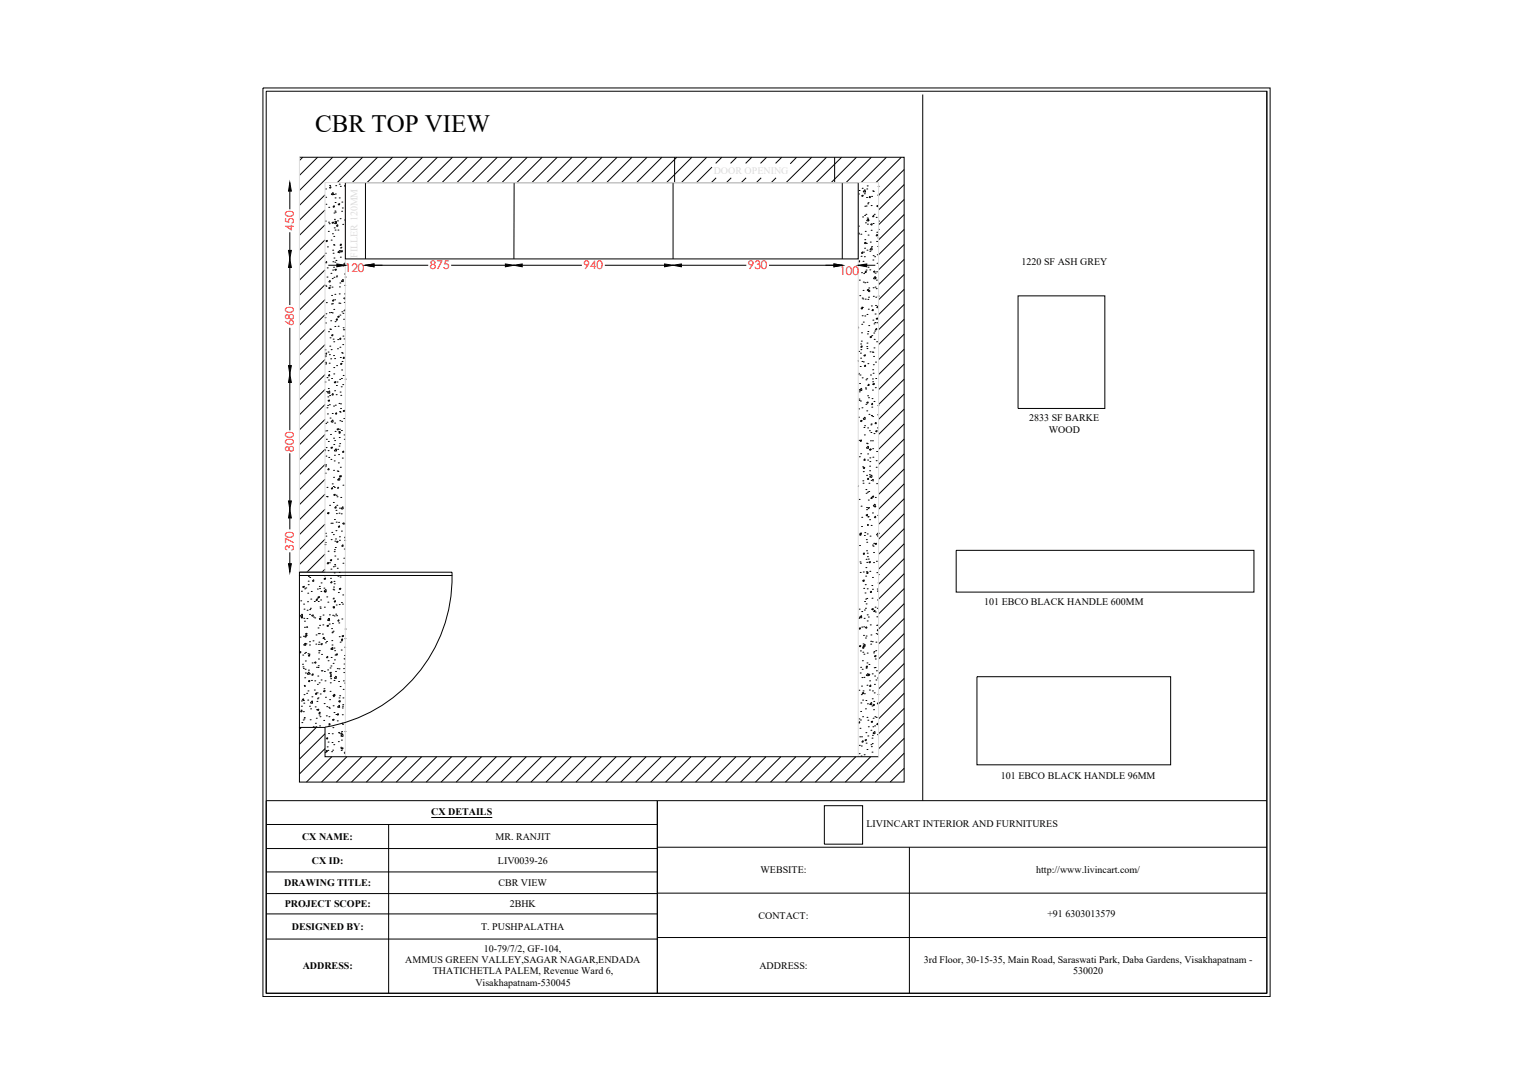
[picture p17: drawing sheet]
<svg xmlns="http://www.w3.org/2000/svg" width="297mm" height="210mm" viewBox="0 0 297 210" stroke-linecap="round" stroke-linejoin="round" font-family="sans-serif">
<defs><g id="words">
<text font-size="4.8" x="61" y="25.6">CBR TOP VIEW</text>
<g font-size="2.3" fill="#f00">
<text x="56.9" y="44.6" transform="rotate(-90 56.9 44.6)">450</text>
<text x="66.8" y="52.6">120</text>
<text x="83.3" y="52.2">875</text>
<text x="113" y="52.2">940</text>
<text x="144.8" y="52.2">930</text>
<text x="162.5" y="53.2">100</text>
<text x="56.9" y="63.2" transform="rotate(-90 56.9 63.2)">680</text>
<text x="56.9" y="87.4" transform="rotate(-90 56.9 87.4)">800</text>
<text x="56.9" y="106.6" transform="rotate(-90 56.9 106.6)">370</text>
</g>
<text font-size="1.9" fill="#dcdcdc" x="69.2" y="49.9" transform="rotate(-90 69.2 49.9)">FILLER 120MM</text>
<g font-size="1.9">
<text x="197.8" y="51.2">1220 SF ASH GREY</text>
<text x="199.3" y="81.6">2833 SF BARKE</text>
<text x="203.1" y="83.8">WOOD</text>
<text x="190.6" y="117.1">101 EBCO BLACK HANDLE 600MM</text>
<text x="193.8" y="150.9">101 EBCO BLACK HANDLE 96MM</text>
<text x="83.5" y="157.9">CX DETAILS</text>
<text x="167.8" y="160.2">LIVINCART INTERIOR AND FURNITURES</text>
<text x="58.5" y="162.6">CX NAME:</text>
<text x="60.4" y="167.2">CX ID:</text>
<text x="96" y="162.6">MR. RANJIT</text>
<text x="96.4" y="167.2">LIV0039-26</text>
<text x="55" y="171.6">DRAWING TITLE:</text>
<text x="96.5" y="171.6">CBR VIEW</text>
<text x="147.3" y="169.1">WEBSITE:</text>
<text x="200.6" y="169">http://www.livincart.com/</text>
<text x="55.1" y="175.7">PROJECT SCOPE:</text>
<text x="98.7" y="175.7">2BHK</text>
<text x="146.9" y="177.9">CONTACT:</text>
<text x="202.8" y="177.5">+91 6303013579</text>
<text x="56.5" y="180.1">DESIGNED BY:</text>
<text x="93.2" y="180.1">T. PUSHPALATHA</text>
<text x="93.7" y="184.2">10-79/7/2, GF-104,</text>
<text x="58.6" y="187.7">ADDRESS:</text>
<text x="78.5" y="186.5">AMMUS GREEN VALLEY,SAGAR NAGAR,ENDADA</text>
<text x="83.8" y="188.7">THATICHETLA PALEM, Revenue Ward 6,</text>
<text x="92.1" y="190.9">Visakhapatnam-530045</text>
<text x="147.1" y="187.6">ADDRESS:</text>
<text x="178.9" y="186.5">3rd Floor, 30-15-35, Main Road, Saraswati Park, Daba Gardens, Visakhapatnam -</text>
<text x="207.8" y="188.7">530020</text>
</g>
</g></defs>
<!-- layer: 30-600 - 200-Struc_Gen -->
<g fill="none" stroke="#000" stroke-width=".19">
<path d="M99.6 35.4l-.1 14.7M130.3 35.4v14.7M197.1 57.3h16.8v21.8h-16.8zM51.5 155h193.8v37.3h-193.8zM51.5 159.7h75.8M75.3 159.7v32.6M83.5 158.3h11.8M127.3 155v37.3M159.6 156h7.4v7.5h-7.4zM51.5 164.3h75.8M51.5 168.8h75.8M51.5 173h75.8"/>
<path d="M51.5 177h75.8M127.3 164.1h118M127.3 172.9h118M176.1 164.1v28.2M51.5 181.8h75.8M127.3 181.5h118"/>
</g>
<!-- layer: A-WALL -->
<g fill="none" stroke="#000" stroke-width=".19">
<path d="M50.9 17h195v176h-195zM51.5 17.7h193.8v174.6h-193.8zM178.7 18.3v136.7M245.3 17.7v137.3M56.1 37v3.5M58 30.5h117.1v120.9h-117.1v-10.5h4.9v5.6h107.2M58.6 30.5l-.6 .6M61.5 30.5l-3.5 3.5M62.9 37.7l-4.9 4.9M63 36.6h.1M63.1 38.2h.1M63.1 39.6h.1"/>
<path d="M63.8 36.4l.2-.3 .1 .3zM63.8 35.9h.1M64.4 37.6h.1M64.4 30.5l-6.4 6.4M64.5 37.3v.4l-.4-.1zM64.6 37.6h.1M64.7 39.8l.1 .3h-.3zM64.9 39.2h.1M64.9 38.3h.1M64.9 37.6h.1M65 36h.1M65.4 39.6l.4-.2-.1 .3z"/>
<path d="M65.7 35.7h.1M65.7 38.3h.1M65.9 36.1h.1M66.2 39.1h.1M66.9 35.4h99.3v14.7h-99.3zM66.9 35.9l-.2 .1 .2 .1M67.3 30.5l-9.3 9.3M70.2 30.5l-4.9 4.9M70.8 35.4v14.7M73.1 30.5l-4.9 4.9M76 30.5l-4.9 4.9M78.9 30.5l-4.9 4.9"/>
<path d="M81.8 30.5l-4.9 4.9M84.7 30.5l-4.9 4.9M87.6 30.5l-4.9 4.9M90.5 30.5l-4.9 4.9M93.4 30.5l-4.9 4.9M96.3 30.5l-4.9 4.9M99.2 30.5l-4.9 4.9M102.1 30.5l-4.9 4.9M105 30.5l-4.9 4.9M107.9 30.5l-4.9 4.9M110.8 30.5l-4.9 4.9M113.7 30.5l-5 4.9"/>
<path d="M116.6 30.5l-4.9 4.9M119.5 30.5l-5 4.9M122.4 30.5l-4.9 4.9M125.3 30.5l-5 4.9M128.2 30.5l-4.9 4.9M130.6 30.5v4.9M131 30.5l-4.9 4.9M134 30.5l-4.9 4.9M136.8 30.5l-4.9 4.9M137.9 32.4l-3 3M138.7 34.4l-1 1M139.8 30.5l-1.2 1.1"/>
<path d="M141.6 34.4l-.9 1M142.6 30.5l-1.1 1.1M144.5 34.4l-1 1M145.6 30.5l-1.2 1.1M147.4 34.4l-.9 1M148.4 30.5l-1.1 1.1M150.3 34.4l-1 1M151.4 30.5l-1.2 1.1M154.2 30.5l-1.2 1.2M157.2 30.5l-5 4.9M160 30.5l-4.9 4.9M161.6 30.5v4.9"/>
<path d="M163 30.5l-5 4.9M163.1 35.4v14.7M165.8 30.5l-4.9 4.9M166.2 37.6h.1M166.4 36.9h.1M166.8 37.9l.4-.1-.2 .3zM166.9 36.5h.1M167.4 37.5h.1M167.5 39.9h.1M167.5 36.7l.1 .5-.5-.1zM167.7 39.9h.1M167.8 38.2h.1"/>
<path d="M167.8 36.6h.1M167.9 36h.1M168 39.5h.1M168.1 39.3h.1M168.5 38l.1 .3-.3-.1zM168.7 39.8h.1M168.7 30.5l-4.9 4.9M168.8 38h.1M169 37h.1M169.1 37.1h.1M169.7 39.9l.4-.1-.1 .3zM170 37.9h.1"/>
<path d="M170 36.1h.1M170 37.6h.1M171.6 30.5l-4.9 4.9M174.5 30.5l-4.9 4.9M175.1 32.8l-5 5M175.1 35.7l-5 5M175.1 38.6l-5 4.9M56.1 45v3.5M56.1 51.8v7.3M62.9 40.7l-4.9 4.9M62.9 43.5l-4.9 4.9M62.9 46.5l-4.9 4.9"/>
<path d="M62.9 49.3l-4.9 4.9M62.9 52.3l-4.9 4.9M62.9 55.1l-4.9 4.9M62.9 58l-4.9 5M63 42.8h.1M63 49h.1M63 55.3h.1M63.1 46.7l.3-.2-.1 .3zM63.1 55.4h.1M63.2 58.6h.1M63.2 50.6l.1 .3h-.3zM63.3 53.7h.1"/>
<path d="M63.4 51.9h.1M63.4 47.8h.1M63.6 44.8h.1M63.6 51.4h1.6M63.6 43h.1M63.6 55.8l.4-.2-.1 .3zM63.7 40.1h.1M63.7 43.3h.1M63.9 55.3h.1M63.9 54.3l.1 .3h-.3zM64.1 52.9h.1M64.1 46.5h.1"/>
<path d="M64.2 58.9h.1M64.2 57.2h.1M64.2 43.1l.4-.1-.1 .3zM64.3 55.6h.1M64.3 53.9h.1M64.3 58.3l.3-.3v.3zM64.4 58.8h.1M64.4 45.3h.1M64.4 52.3h.1M64.4 48.4h.1M64.5 50.7h.1M64.5 49h.1"/>
<path d="M64.6 47.4h.1M64.6 51.7h.1M64.6 45.8h.1M64.6 59.9h.1M64.7 50h.1M64.7 41.2h.1M64.7 47.5h.1M64.7 53.7h.1M64.7 44.1h.1M64.8 42.5h.1M64.8 58.1h.1M64.8 52.2l.3-.1v.3z"/>
<path d="M64.8 40.9h.1M64.8 42.9h.1M64.8 50.8h.1M64.8 57h.1M64.9 44.5h.1M64.9 41.1h.1M65.1 50.4h.1M65.1 53.6h.1M65.1 42.9l.1 .4h-.4zM65.2 53.4h.1M65.3 42.8h.1M65.4 43.5v.3h-.3z"/>
<path d="M65.4 48.9l.4-.4 .1 .5zM65.4 44.5h.1M65.6 58.7h.1M65.7 56.9h.1M65.7 55.6h.1M65.8 58.7h.1M65.8 54.8h.1M65.9 42.3h.1M65.9 48.6h.1M65.9 49.8h.1M65.9 48h.1M66 48.7l.3-.2-.1 .3z"/>
<path d="M66 47.9h.1M66.1 47.2v.3h-.3zM66.2 40.9h.1M66.3 40.3h.1M66.4 43.4h.1M66.4 51.5h.1M66.4 54.1l.1 .4h-.4zM66.7 58.6h.1M66.7 56.9h.1M66.7 42.6h.1M66.7 53.1h.1M66.7 55.3h.1"/>
<path d="M66.7 50.9l.1 .3h-.3zM66.8 53.7h.1M66.9 60l-.2 .1h.2M66.9 57.6l-.4 .2 .3 .1 .1-.2M72.4 51.4h10.5M87.4 51.4h10.5M101.1 51.4h11.6M117.1 51.4h11.6M131.9 51.4h12.6M148.9 51.4h12.6M166.2 45.2l.1-.1 .1 .3h-.2M166.2 50.6l.3-.1-.1 .3-.2-.2"/>
<path d="M166.2 43.8h.1M166.4 54.2h.1M166.5 57.2h.1M166.7 45.4h.1M166.7 59.7l.3-.1-.1 .3zM166.7 49.6h.1M166.8 52.8h.1M166.9 59.5h.1M166.9 57.7h.1M167 59.5h.1M167 42h.1M167 48.7l.1 .4-.3-.1z"/>
<path d="M167.1 57.9h.1M167.1 56.2h.1M167.1 50.6h.1M167.2 54.6h.1M167.2 48.8h.1M167.2 53h.1M167.3 51.3h.1M167.3 47l.4-.1-.1 .3zM167.4 49.7h.1M167.4 48.1h.1M167.4 41.7h.1M167.5 46.4h.1"/>
<path d="M167.5 54.8h.1M167.5 44.8h.1M167.5 57.9h.1M167.6 43.2h.1M167.7 41.5h.1M167.7 52.3h.1M167.7 52.5l.1 .3h-.3zM167.8 47.1h.1M167.8 51.4h1.7M167.9 48.4h.1M167.9 54.7h.1M167.9 56.1l.3-.1-.1 .3z"/>
<path d="M167.9 42.2h.1M168 43.4h.1M168 58h.1M168.1 42.6h.1M168.1 45.5h.1M168.1 51.7h.1M168.1 59.9h.1M168.2 57.5h.1M168.2 42.3v.5l-.4-.1zM168.2 55.8h.1M168.4 56.1v.4l-.3-.1zM168.4 48.7h.1"/>
<path d="M168.4 52.3h.1M168.5 46.9h.1M168.6 43.4l.3-.1-.1 .3zM168.7 44.6h.1M168.7 59.2h.1M168.8 47.8h.1M168.8 47.9l.1 .5h-.5zM169 50.3h.1M169.1 43.3h.1M169.1 49.5h.1M169.1 55.7h.1M169.1 57.4h.1"/>
<path d="M169.1 52.6l.3-.1-.1 .3zM169.2 41.7v.3h-.3zM169.3 41.5h.1M169.4 49.7h.1M169.4 55.6h.1M169.4 52.9h.1M169.5 53.5v.5l-.4-.1zM169.5 59.2h.1M169.5 53.8h.1M169.6 57.5h.1M169.7 55.9h.1M169.7 42.1h.1"/>
<path d="M169.7 54.2h.1M169.7 52.6h.1M169.7 46.8h.1M169.8 45h.1M169.8 51h.1M169.9 49.3h.1M169.9 45.4v.3l-.3-.1zM170 47.7h.1M170 46.1h.1M170 57.3h.1M170.1 44.4h.1M170.1 54.8h.1"/>
<path d="M170.1 42.8h.1M170.1 59.3v-.1l-.4 .3 .4 .1M175.1 41.5l-5 5M175.1 44.4l-5 4.9M175.1 47.3l-5 5M175.1 50.2l-5 4.9M175.1 53.1l-5 5M175.1 56l-5 4.9M175.1 58.9l-5 5M56.1 63.5v7.3M56.1 74.1v9.2M62.9 61.5h.1"/>
<path d="M62.9 67.7h.1M62.9 74h.1M62.9 69l.2-.2v.3h-.2M62.9 70.3l.2-.2 .1 .4h-.3M62.9 68.5l.4-.2-.1 .3zM62.9 60.9l-4.9 4.9M62.9 63.8l-4.9 5M62.9 66.7l-4.9 4.9M62.9 69.6l-4.9 5M62.9 72.5l-4.9 4.9M62.9 75.4l-4.9 4.9M62.9 78.3l-4.9 4.9"/>
<path d="M63 62.5h.1M63.1 60.8h.1M63.2 75.8h.1M63.3 73.1h.1M63.3 79h.1M63.4 76.1l.4-.4 .1 .5-.5-.1M63.4 78.5h.1M63.5 76.8h.1M63.5 77.6l.3-.2-.1 .3zM63.5 68.2h.1M63.6 75.2h.1M63.6 73.6h.1"/>
<path d="M63.6 64.2h.1M63.7 71.9h.1M63.7 70.3h.1M63.8 68.7h.1M63.8 78.4h.1M63.8 60.6h.1M63.8 72.5l.1 .3h-.3zM63.8 76.6h.1M63.9 67h.1M63.9 63.7h.1M63.9 65.4h.1M64 63.8h.1"/>
<path d="M64 62.1h.1M64 69.5h.1M64.1 60.5h.1M64.1 67.7h.1M64.2 64.9l.3-.1-.1 .3zM64.2 73.3h.1M64.3 60.6h.1M64.5 76.2v.3h-.3zM64.5 65.7h.1M64.6 68.8h.1M64.6 78.6h.1M64.6 71.2h.1"/>
<path d="M64.6 66.2h.1M64.6 72.4h.1M64.7 74l.4-.1-.2 .3zM64.8 69.4h.1M64.8 75.7h.1M64.8 63.2h.1M64.9 62.3h.1M64.9 78.5h.1M65.1 76.4h.1M65.1 74.6h.1M65.1 79.9l.1 .3h-.3zM65.2 70.8h.1"/>
<path d="M65.3 74h.1M65.3 61.7v.3h-.2zM65.3 67.5h.1M65.3 61.4l.4-.2-.1 .3zM65.4 65.8h.1M65.5 63.2h.1M65.6 78.1h.1M65.8 73.5h.1M65.8 79.7h.1M65.8 61h.1M65.8 67.2h.1M65.9 79.8h.1"/>
<path d="M65.9 75.9h.1M65.9 69.2h.1M65.9 70.5l.3-.2-.1 .3zM65.9 78.2h.1M65.9 79.1h.1M65.9 65.4l.1 .3h-.3zM66 76.6h.1M66.1 74.9h.1M66.1 73.3h.1M66.2 71.6h.1M66.2 68.3h.1M66.2 60.4h.1"/>
<path d="M66.2 70h.1M66.3 68.4h.1M66.4 66.7h.1M66.4 74.5h.1M66.4 65.1h.1M66.4 60.7h.1M66.4 79.6l.4-.2-.1 .3zM66.4 63.5h.1M66.4 72.7h.1M66.5 63.9h.1M66.5 61.8h.1M66.6 60.2h.1"/>
<path d="M66.6 65.6h.1M66.6 69.1l.1 .3h-.3zM66.7 63.9h.1M66.8 73.4h.1M166.2 63.3v.3M166.2 69.7v.3M166.2 72.3h.2l-.1 .3-.1-.1M166.3 79.2h.1M166.3 68h.1M166.3 77.3h.1M166.4 77.5h.1M166.4 75.9h.1"/>
<path d="M166.4 75.5h.1M166.4 74.3h.1M166.4 75.5l.4-.3 .1 .4zM166.5 72.6h.1M166.6 71h.1M166.6 68.4h.1M166.6 77.7h.1M166.7 69.4h.1M166.7 66.6h.1M166.7 67.7h.1M166.8 66.1h.1M166.8 64.4h.1"/>
<path d="M166.9 62.8h.1M166.9 79h.1M166.9 70h.1M166.9 66.9v.3h-.2zM166.9 61.1h.1M166.9 73.2h.1M167.2 70.1h.1M167.2 62.4h.1M167.2 68.8l.4-.1-.1 .3zM167.5 61.2h.1M167.6 75.1h.1M167.6 70.7v.3l-.3-.1z"/>
<path d="M167.6 75.3h.1M167.7 73.5h.1M167.7 78.3h.1M167.8 77.9l.3-.1-.1 .3zM167.8 67.1h.1M167.8 73.3h.1M167.8 79.6h.1M167.9 66.4h.1M167.9 67.5h.1M167.9 60.9h.1M168 64.7h.1M168 76.6h.1"/>
<path d="M168 64.2h.1M168 70.4h.1M168.2 77h.1M168.2 63h.1M168.3 74.4v.2h-.3zM168.4 65.2l.4-.1-.1 .3zM168.5 68.1h.1M168.6 72.6h.1M168.8 78.8h.1M168.8 65h.1M168.8 60.1l.3-.2v.3zM168.9 77.2h.1"/>
<path d="M168.9 68.2h.1M168.9 75.5h.1M168.9 73.4h.1M168.9 78l.1 .4-.3-.1zM169 73.9h.1M169 71.6h.1M169 74.4l.3-.2-.1 .3zM169 62h.1M169 68.2h.1M169 74.4h.1M169.1 72.3h.1M169.1 70.6h.1"/>
<path d="M169.1 69h.1M169.2 64.5h.1M169.2 67.4h.1M169.2 62.7h.1M169.2 77.7h.1M169.3 65.7h.1M169.4 64.1h.1M169.4 62.5h.1M169.4 60.8h.1M169.5 75.1h.1M169.5 70.1h.1M169.6 73.3h.1"/>
<path d="M169.6 61.7l.4-.1-.1 .3zM169.7 66.2h.1M169.7 63.6l.1 .3h-.3zM169.8 62.5h.1M170 78.5h.1M175.1 61.8l-5 4.9M175.1 64.7l-5 5M175.1 67.6l-5 4.9M175.1 70.5l-5 5M175.1 73.4l-5 4.9M175.1 76.3l-5 4.9M175.1 79.2l-5 4.9"/>
<path d="M56.1 87.8v9.2M62.9 87.1l.2 .2h-.2M62.9 90.2l.3-.1-.1 .3-.2-.1M62.9 81.2l-4.9 4.9M62.9 84.1l-4.9 4.9M62.9 87l-4.9 4.9M62.9 89.9l-4.9 4.9M62.9 92.8l-4.9 4.9M62.9 95.7l-4.9 4.9M62.9 98.6l-4.9 4.9M63 91.6h.1M63 83.5h.1"/>
<path d="M63 90h.1M63.1 82h.1M63.1 88.3h.1M63.1 86.7h.1M63.2 85.1h.1M63.2 96.2h.1M63.3 83.4h.1M63.3 81.8h.1M63.3 94.4h.1M63.4 96.2h.1M63.4 99.4l.3-.2-.1 .3zM63.4 80.2h.1"/>
<path d="M63.4 99.4h.1M63.5 87.3h.1M63.6 85.5h.1M63.7 88.6h.1M63.7 90.7v.3l-.3-.1zM63.8 97.8h.1M63.9 81h.1M64 84.1h.1M64 86.7l.4-.2-.1 .3zM64.1 89h.1M64.1 81.7l.4-.4v.5zM64.3 80.1h.1"/>
<path d="M64.3 93.7h.1M64.4 94.4v.3h-.3zM64.5 94.2h.1M64.5 97.3h.1M64.6 92.4h.1M64.6 84.9h.1M64.6 91.1h.1M64.6 95.8l.3-.1-.1 .3zM64.6 86.1h.1M64.7 89.3h.1M64.8 88.2h.1M64.8 94.4h.1"/>
<path d="M64.8 85.3h.1M64.8 81.9h.1M64.9 83.5h.1M65.1 98.8h.1M65.1 98.1v.3h-.3zM65.1 95.9h.1M65.1 86.9l.1 .4h-.5zM65.1 99.5h.1M65.2 97.8h.1M65.2 83.1l.4-.1-.1 .3zM65.3 96.2h.1M65.3 91.2h.1"/>
<path d="M65.3 94.5h.1M65.4 92.9h.1M65.4 87h.1M65.4 94.4h.1M65.4 91.3h.1M65.5 89.6h.1M65.6 88h.1M65.6 83.6h.1M65.6 86.4h.1M65.6 99.4h.1M65.7 84.7h.1M65.7 83.1h.1"/>
<path d="M65.7 92.2h.1M65.7 98.4h.1M65.8 85.9h.1M65.8 92.5v.5l-.4-.1zM65.8 92.3l.3-.2-.1 .3zM65.8 81.5h.1M65.8 92.3h.1M65.9 83.6v.3h-.3zM65.9 90.5h.1M66 96.3h.1M66.1 99.5h.1M66.1 83.4h.1"/>
<path d="M66.2 81.6h.1M66.3 88.7h.1M66.3 87.6l.2-.3 .1 .3zM66.4 94h.1M66.4 98.1v.5l-.4-.1zM66.6 81h.1M66.6 84.2h.1M66.7 85.1h.1M166.2 94.1v.1M166.2 80.8h.1M166.3 85.3h.1M166.4 96.7h.1"/>
<path d="M166.4 88.4h.1M166.6 81.5l.3-.1-.1 .3zM166.7 87.9h.1M166.7 98h.1M166.8 85.1v.3h-.3zM167 90.4h.1M167.1 93.1h.1M167.1 93.6h.1M167.1 90.6l.4-.1-.1 .3zM167.2 91.3h.1M167.3 82.8h.1M167.4 84.2h.1"/>
<path d="M167.4 82.4h.1M167.5 80.7v.5h-.4zM167.5 89.1h-.3l.3-.3v.4M167.7 94.8h.1M167.7 99.8l.3-.2-.1 .3zM167.7 95.5h.1M167.8 86.8l.3-.4 .1 .4zM167.8 98.7h.1M167.8 85.8h.1M167.8 92h.1M167.8 98.3h.1M167.9 85.9h.1"/>
<path d="M168 95.3h.1M168 87.9h.1M168 82.9h.1M168 89.1h.1M168.1 98.5h.1M168.1 96.8h.1M168.1 92.6l.1 .3-.3-.1zM168.2 98.3h.1M168.2 95.2h.1M168.3 93.6h.1M168.3 80.2h.1M168.3 87.1l.4-.2-.1 .3z"/>
<path d="M168.3 91.9h.1M168.3 83.4h.1M168.4 90.3h.1M168.4 91.2h.1M168.4 92.4l.4-.4 .1 .4zM168.4 88.7h.1M168.4 89.4h.1M168.5 87h.1M168.6 85.4h.1M168.6 83.7h.1M168.6 82.3h.1M168.7 82.1h.1"/>
<path d="M168.7 93h.1M168.7 80.4h.1M168.7 80.5h.1M168.8 96.2l.1 .3h-.3zM168.9 96.2l.3-.2-.1 .3zM168.9 92.9h.1M168.9 85.4h.1M168.9 99.3h.1M169 80.7h.1M169 86.9h.1M169 93.1h.1M169 88.5h.1"/>
<path d="M169.1 98l.3-.4 .1 .5zM169.2 84h.1M169.4 98.1h.1M169.5 96.3h.1M169.5 99.9l.1 .4-.3-.1zM169.5 83.5l.4-.1-.2 .3zM169.6 81.8l.1 .3-.3-.1zM169.7 89.2h.1M169.7 90.5h.1M169.7 87.4h.1M169.7 93.7h.1M169.9 82.9h.1"/>
<path d="M170 80.3h.1M170 99.8h.1M170.1 85.7h.1M170.1 92.6h.1M175.1 82.1l-5 4.9M175.1 85l-5 4.9M175.1 87.9l-5 4.9M175.1 90.8l-5 4.9M175.1 93.7l-5 4.9M175.1 96.6l-5 4.9M175.1 99.5l-5 4.9M56.1 100.3v2.2"/>
<path d="M56.1 106.9v2.2M58 110.8h29.5v.6h-29.5zM58 110.8h4.9M58 111.4v29.5M58.2 116.3h.1M58.3 119.5h.1M58.4 114.5h.1M58.5 119.4l.1 .2h-.3zM58.5 118.9l.1 .5-.4-.1zM58.6 113.6l.4-.1-.2 .3zM58.8 117h.1M58.8 119.7h.1"/>
<path d="M58.9 118h.1M59 114h.1M59.2 113.8h.1M59.4 119.8h.1M59.5 118.2h.1M59.5 116.5h.1M59.6 114.9h.1M59.7 113.2h.1M59.7 112.5h.1M59.7 111.6h.1M59.9 119h.1M60 111.8h.1"/>
<path d="M60 118h.1M60.1 117.8h.1M60.2 116h.1M60.3 114.5h.1M60.3 119.2l.4-.1-.1 .3zM60.7 119.5h.1M60.7 112.2l.1 .4-.3-.1zM60.9 116.5h.1M60.9 119.6h.1M61.4 115.8h.1M61.4 116l.1 .3h-.3zM61.5 114.1h.1"/>
<path d="M61.5 115.6l.4-.1-.1 .3zM61.6 116.5h.1M61.8 113.6h.1M61.8 119.8h.1M61.9 114h.1M62 119.4h.1M62 117.5h.1M62 117.8h.1M62.1 116.2h.1M62.1 119.6v.4l-.3-.1zM62.1 114.5h.1M62.2 112.9h.1"/>
<path d="M62.6 119.1h.1M62.7 113.9h.1M62.7 112.1l.4-.2-.1 .3zM62.8 112.1h.1M62.8 111.5h.1M62.8 117.6h.1M62.9 114.7h.1M62.9 105.5h.1M62.9 105.4v.1M62.9 101.5l-4.9 4.9M62.9 104.4l-4.9 4.9M62.9 107.3l-3.5 3.5"/>
<path d="M62.9 110.2l-.6 .6M63 105h.1M63 103.3h.1M63.1 103.8h.1M63.1 114.1l.1 .5-.5-.1zM63.3 115.6h.1M63.5 116.6h.1M63.5 106.7h.1M63.6 119.8h.1M63.6 108.9v.3l-.3-.1zM63.8 119.1h.1M63.8 109h.1"/>
<path d="M63.9 108.5l.3-.2v.3zM64 112h.1M64 112.8l.2-.2 .1 .3zM64.1 110.2h.1M64.1 101.3h.1M64.1 104.5h.1M64.2 103.1h.1M64.3 101.3h.1M64.4 119.1h.1M64.5 117.6l.3-.1-.1 .3zM64.5 117.5h.1M64.5 114.1h.1"/>
<path d="M64.5 116h.1M64.5 115.8h.1M64.5 103.5h.1M64.5 109.7h.1M64.6 113.7h.1M64.6 114.2h.1M64.7 112.6h.1M64.7 110.9h.1M64.7 106.8h.1M64.7 113h.1M64.7 119.3h.1M64.8 106.4h.1"/>
<path d="M64.8 100.6h.1M64.8 109.3h.1M64.8 107.7h.1M64.8 104.8h.1M64.8 109.6h.1M64.9 106h.1M64.9 116.3l.1 .3h-.3zM65 104.4h.1M65 118.9h.1M65.1 102.8h.1M65.1 101.1h.1M65.1 117.2h.1"/>
<path d="M65.1 104.9l.4-.1-.2 .3zM65.2 119.2h.1M65.3 110h.1M65.3 108.3h.1M65.4 111.6h.1M65.5 114.7h.1M65.6 101.1h.1M65.6 120v.3l-.2-.1zM65.6 114l.4-.1-.1 .3zM65.7 110.8h.1M65.7 117.1h.1M65.7 103.9h.1"/>
<path d="M65.7 104.6h.1M65.7 101.8l.1 .3h-.3zM65.9 111.7h.1M66.1 102.8h.1M66.1 116.7h.1M66.2 119.9h.1M66.3 117h.1M66.3 101.4l.4-.2-.1 .3zM66.4 115.2h.1M66.4 109.1h.1M66.4 105.5v.3h-.2zM66.6 108.1h.1"/>
<path d="M66.7 106.3h.1M66.7 101.4h.1M66.7 104.6h.1M66.8 109.4h.1M66.9 103.9l-.2 .2 .2 .1M87.5 111.4a29.4 29.4 0 0 1-24.6 29.4M166.3 119.7h.1M166.4 118h.1M166.4 119.6l.4-.4 .1 .4zM166.4 105.6h.1M166.5 103.3l.3-.1-.1 .3zM166.5 108.8h.1"/>
<path d="M166.6 110.8h.1M166.6 109.1h.1M166.7 103.3v.3h-.3zM166.8 102h.1M166.9 100.2h.1M166.9 118.4h.1M167 112.4l.4-.1-.2 .3zM167.1 112.5h.1M167.2 110.8h.1M167.2 113.9h.1M167.3 119.7h.1M167.3 107l.1 .3h-.3z"/>
<path d="M167.4 118.1h.1M167.4 103.7h.1M167.4 116.5h.1M167.5 103.1h.1M167.5 114.8h.1M167.5 113.2h.1M167.6 117.8h.1M167.6 111.6h.1M167.6 116h.1M167.7 109.9h.1M167.7 108.3h.1M167.7 116.9h.1"/>
<path d="M167.8 104.5h.1M167.8 110.7h.1M167.8 106.7h.1M167.8 105h.1M167.8 108.9h.1M167.8 115.9h.1M167.9 103.4h.1M167.9 107.1h.1M167.9 119.1h.1M167.9 114h.1M168 101.7h.1M168 101.6h.1"/>
<path d="M168 107.8h.1M168 100.1h.1M168 110.7l.1 .4-.3-.1zM168.1 100h.1M168.1 119.5h.1M168.1 108.3h.1M168.2 108.9l.4-.2-.1 .3zM168.4 100.6h.1M168.4 110.6h.1M168.5 103.8h.1M168.5 114.7l.2-.3 .1 .3zM168.7 101.7h.1"/>
<path d="M168.8 118l.3-.2-.1 .3zM168.8 113.4h.1M168.9 115.8h.1M168.9 118h.1M168.9 114.1h.1M168.9 105.6h.1M168.9 111.8h.1M169.1 105.8h.1M169.1 107h.1M169.1 108.9h.1M169.2 105.2h.1M169.4 118.1v.3h-.3z"/>
<path d="M169.4 105.3l.3-.1v.3zM169.4 117.6h.1M169.5 118.5h.1M169.7 108.7h.1M169.8 119.4h.1M169.8 110.9h.1M169.9 117.8h.1M169.9 114.1h.1M169.9 116.2h.1M170 114.5h.1M170 112.9h.1M170.1 111.3h.1"/>
<path d="M170.1 103.3h.1M170.1 103.7l-.1 .2h.1M170.1 103.6v-.4l-.4 .4h.4M170.1 114.3l-.1 .1 .1 .1M175.1 102.4l-5 4.9M175.1 105.3l-5 4.9M175.1 108.2l-5 4.9M175.1 111.1l-5 4.9M175.1 114l-5 4.9M175.1 116.9l-5 4.9M175.1 119.8l-5 4.9M185.2 106.6h57.6v8.1h-57.6z"/>
<path d="M58 126.3l.3-.1-.1 .3-.2-.1M58.1 123.4h.1M58.2 137.8l.2-.2 .1 .3zM58.3 137.5h.1M58.4 135.7h.1M58.4 136.8h.1M58.4 139.9h.1M58.5 135.4l.3-.1-.1 .3zM58.6 128.6h.1M58.6 126.8h.1M58.7 129.1h.1M58.7 139.4h.1"/>
<path d="M58.7 137.8h.1M58.7 123.2h.1M58.7 129.4h.1M58.7 135.7h.1M58.8 124.9l.4-.4v.5zM58.8 136.2h.1M58.9 134.5h.1M58.9 139.2h.1M58.9 132.7h.1M58.9 139h.1M59 132.9h.1M59 121.5h.1"/>
<path d="M59 120.3h.1M59 126.5h.1M59 131.2h.1M59 124.6h.1M59.1 129.6h.1M59.1 128h.1M59.1 130.3h.1M59.1 122.7l.4-.1-.1 .3zM59.2 126.3h.1M59.3 124.7h.1M59.3 123v.4l-.3-.1zM59.3 123.1h.1"/>
<path d="M59.4 121.4h.1M59.4 134.3h.1M59.6 135.6h.1M59.6 133.8h.1M59.6 126.6h.1M59.7 127l.2-.2 .1 .3zM59.7 131.9l.3-.1-.1 .3zM59.7 129.8h.1M59.8 126.7h.1M59.8 130.1l.1 .5-.4-.1zM59.9 124.9h.1M59.9 124.3h.1"/>
<path d="M59.9 130.5h.1M59.9 136.8h.1M60.1 139.4h.1M60.1 137.3h.1M60.3 131.8h.1M60.4 134.9h.1M60.4 128.4h.1M60.5 135.7v.5l-.4-.1zM60.6 124.1h.1M60.6 130.4v.3h-.2zM60.9 133.6h.1M60.9 128.3l.3-.1-.1 .3z"/>
<path d="M60.9 131.8h.1M61 136.9h.1M61.2 124.7h.1M61.2 123h.1M61.2 139.1h.1M61.3 137.4h.1M61.3 129.2h.1M61.3 134.1v.4l-.3-.1zM61.4 135.8h.1M61.4 134.2h.1M61.4 137.4l.4-.1-.1 .3zM61.5 132.5h.1"/>
<path d="M61.5 135.3h.1M61.5 130.9h.1M61.6 129.3h.1M61.6 121.6h.1M61.6 135.1h.1M61.6 122.7h.1M61.6 128.9h.1M61.7 127.6h.1M61.7 124.8h.1M61.7 126h.1M61.7 126.4h.1M61.8 124.3h.1"/>
<path d="M61.8 132.2h.1M61.8 138.4h.1M61.8 122.7h.1M61.8 126h.1M61.9 121.1h.1M62 138.8h.1M62 137.9v.2h-.3zM62 134.4h.1M62.1 124.7l.3-.1-.1 .3zM62.2 131.7h.1M62.2 129.9h.1M62.3 126.7h.1"/>
<path d="M62.3 129.9h.1M62.4 122.8h.1M62.5 121h.1M62.6 133.8l.4-.1-.1 .3zM62.7 139.5h.1M62.7 133.4h.1M62.8 136.2h.1M62.8 123.4v.3l-.3-.1zM62.8 123.8h.1M62.8 130h.1M62.9 131.8h.1M63 124.5h.1"/>
<path d="M63 135h.1M63.2 138.6h.1M63.2 124.2h.1M63.3 136.8h.1M63.3 121.2l.3-.2-.1 .3zM63.4 120.1l.4-.4v.5zM63.4 129.7h.1M63.4 127.1l.1 .3h-.3zM63.5 127.9h.1M63.7 137h.1M63.7 138.8h.1M63.7 120.8h.1"/>
<path d="M63.8 137.1h.1M63.8 135.5h.1M63.8 130.3l.4-.2-.2 .3zM63.9 133.9h.1M63.9 129.3h.1M64 132.2h.1M64 130.6h.1M64 131.4h.1M64.1 129h.1M64.1 127.3h.1M64.1 130.7l.1 .4-.3-.1zM64.2 125.7h.1"/>
<path d="M64.2 121.7h.1M64.2 124.1h.1M64.3 122.5h.1M64.3 124.9h.1M64.3 122.4h.1M64.3 139.4l.4-.2-.1 .3zM64.4 120.7h.1M64.4 125.3l.1 .5-.5-.1zM64.5 134.7h.1M64.5 136.7h.1M64.5 122.2h.1M64.5 128.5h.1"/>
<path d="M64.5 134.9h.1M64.6 134.5h.1M64.7 125.5h.1M64.7 131.8h.1M64.7 138h.1M64.8 127.8h.1M64.8 126h.1M64.8 134.5l.1 .3-.3-.1zM64.9 126.8h.1M65 130h.1M65 126.7l.3-.1v.3zM65.1 138.4h.1"/>
<path d="M65.1 130.9v.5l-.4-.1zM65.3 129.5h.1M65.3 139.6h.1M65.3 136.9l.4-.4 .1 .5zM65.5 138.1l.1 .3h-.3zM65.6 132h.1M65.6 135.8l.3-.1-.1 .3zM65.6 120.6h.1M65.6 135.1h.1M65.6 129.5h.1M65.6 135.7h.1M65.7 123.3h.1"/>
<path d="M65.8 134.7h.1M65.9 132.9h.1M65.9 124.3h.1M66.1 125.9h.1M66.1 124.1h.1M66.2 123.2l.3-.2-.1 .3zM66.3 138.4h.1M66.3 137.1h.1M66.3 123.7l.1 .3h-.3zM66.3 136.8h.1M66.4 136.5h.1M66.4 135.1h.1"/>
<path d="M66.4 133.5h.1M66.5 131.8h.1M66.5 129.5h.1M66.6 130.2h.1M66.6 128.6h.1M66.6 127.6h.1M66.7 126.9h.1M66.7 125.3h.1M66.8 123.7h.1M66.8 121.8h.1M66.9 127.5l-.2 .1h.2M66.9 132.2l-.2 .1h.2"/>
<path d="M166.2 140l.2-.3 .1 .3h-.3M166.3 139.2h.1M166.3 133.7h.1M166.4 125.1l.3-.1-.1 .3zM166.6 130.3h.1M166.6 121.5v.3h-.3zM166.6 139.4h.1M166.6 126h.1M166.7 137.8h.1M166.7 129.2h.1M166.7 136.1h.1M166.8 134.5h.1"/>
<path d="M166.8 132.9h.1M166.9 121.4h.1M166.9 131.2h.1M166.9 134.2l.3-.1v.3zM166.9 129.6h.1M167 127.9h.1M167 125.5l.2-.3 .1 .3zM167 135.6h.1M167 138.8h.1M167.1 126.3h.1M167.1 124.7h.1M167.1 133.8h.1"/>
<path d="M167.2 123h.1M167.2 121.4h.1M167.3 126.7h.1M167.3 131.2h.1M167.4 124.9h.1M167.4 134.3h.1M167.5 124.8v.4h-.4zM167.5 121.5l.4-.1-.1 .3zM167.6 137.3h.1M167.6 123.5h.1M167.7 135.7h.1M167.7 123.2h.1"/>
<path d="M167.7 129.4h.1M167.7 130.8l.4-.4 .1 .5zM167.9 128.4h.1M167.9 132.7h.1M167.9 138.9h.1M167.9 120.2h.1M167.9 126.5h.1M167.9 128.9l.1 .3h-.3zM168 136.3h.1M168 139.5h.1M168.1 130.7l.3-.2-.1 .3zM168.3 128.7h.1"/>
<path d="M168.3 133.6h.1M168.4 131.8h.1M168.5 121h.1M168.6 124.7h.1M168.6 124.2h.1M168.6 132.6v.3h-.3zM168.6 123h.1M168.6 139.8l.4-.2-.1 .3zM168.8 136v.5l-.4-.1zM168.9 136.7h.1M168.9 135.3h.1M168.9 124.3h.1"/>
<path d="M168.9 130.5h.1M168.9 133.8h.1M169 136.6l.3-.3v.3zM169.1 139.1h.1M169.1 137.4h.1M169.1 126.4h.1M169.2 135.8h.1M169.2 126.2h.1M169.3 134.2h.1M169.3 129.3h.1M169.3 127.1l.4-.2-.2 .3zM169.3 132.5h.1"/>
<path d="M169.4 130.9h.1M169.4 138.8h.1M169.4 129.3h.1M169.5 127.6h.1M169.6 126h.1M169.6 124.3h.1M169.6 131.7h.1M169.7 122.7h.1M169.7 138.9h.1M169.7 129.9h.1M169.7 121.1h.1M169.9 122.8h.1"/>
<path d="M169.9 131.3h.1M170 121h.1M170 134.5h.1M170.1 121.8v.3h-.3zM170.1 136.1l-.3 .1 .3 .2v-.2M175.1 122.7l-5 4.9M175.1 125.6l-5 4.9M175.1 128.5l-5 4.9M175.1 131.4l-5 4.9M175.1 134.3l-5 4.9M175.1 137.2l-5 4.9M189.2 131h37.5v17.1h-37.5z"/>
<path d="M58.4 140.9l-.4 .3M60.6 140.7h.1M61.1 140.1h.1M61.2 140.7h.1M61.2 140.9l-3.2 3.2M61.9 140.6h.1M62.9 142.1l-4.9 4.9M62.9 145l-4.9 4.9M63 145.7h.1M63.1 143l.4-.2-.1 .3zM63.3 145.3l.1 .3-.3-.1zM63.4 144.6h.1"/>
<path d="M63.5 145.3h.1M63.5 143.7h.1M63.6 142h.1M63.7 140.4h.1M63.7 140.1h.1M63.7 140.3h.1M64.2 145.6h.1M64.2 146.5l-4.9 4.9M64.3 143.8h.1M64.3 142.1h.1M64.4 145.3h.1M64.5 140.9h.1"/>
<path d="M64.6 144.2h.1M65.5 143.6h.1M65.6 141.8h.1M65.6 142h.1M66 144.7h.1M66 145h.1M66.1 145.3h.1M66.1 143.3h.1M66.1 144.9l.3-.1-.1 .3zM66.2 141.7h.1M66.2 140.1h.1M66.2 141.9v.3l-.3-.1z"/>
<path d="M66.3 140.3h.1M66.4 142.1v.5h-.4zM66.8 141.7h.1M66.9 145.6l-.3 .3h.3M67.2 146.5l-4.9 4.9M70 146.5l-4.9 4.9M73 146.5l-4.9 4.9M75.8 146.5l-4.9 4.9M78.8 146.5l-5 4.9M81.6 146.5l-4.9 4.9M84.6 146.5l-5 4.9M87.4 146.5l-4.9 4.9"/>
<path d="M90.4 146.5l-5 4.9M93.2 146.5l-4.9 4.9M96.1 146.5l-4.9 4.9M99 146.5l-4.9 4.9M101.9 146.5l-4.9 4.9M104.8 146.5l-4.9 4.9M107.7 146.5l-4.9 4.9M110.6 146.5l-4.9 4.9M113.5 146.5l-4.9 4.9M116.4 146.5l-4.9 4.9M119.3 146.5l-4.9 4.9M122.2 146.5l-4.9 4.9"/>
<path d="M125.1 146.5l-4.9 4.9M128 146.5l-4.9 4.9M130.9 146.5l-4.9 4.9M133.8 146.5l-4.9 4.9M136.7 146.5l-4.9 4.9M139.6 146.5l-4.9 4.9M142.5 146.5l-4.9 4.9M145.4 146.5l-4.9 4.9M148.3 146.5l-4.9 4.9M151.2 146.5l-4.9 4.9M154.1 146.5l-4.9 4.9M157 146.5l-4.9 4.9"/>
<path d="M159.9 146.5l-4.9 4.9M162.8 146.5l-4.9 4.9M165.7 146.5l-4.9 4.9M166.4 145.9h.1M166.4 144.3h.1M166.5 142.7h.1M166.5 141h.1M166.7 146.4h.1M166.8 144.5h.1M166.8 142.7h.1M167.1 143.4l.1 .3h-.3zM167.3 146.1h.1"/>
<path d="M167.5 143.3l.3-.1-.1 .3zM167.7 141.9h.1M167.7 143.9h.1M167.9 145.1h.1M168 142.5h.1M168.1 140.7h.1M168.6 146.5l-4.9 4.9M168.6 144.2h.1M168.6 141.4h.1M168.7 144.6h.1M168.9 145.6h.1M168.9 142.9h.1"/>
<path d="M168.9 144h.1M168.9 142.4h.1M169 140.7h.1M169 142l.4-.4v.5zM169.4 140.6h.1M169.9 142.3h.1M170 140v.3h-.3zM175.1 140.1l-5 4.9M175.1 143l-8.5 8.4M175.1 145.9l-5.6 5.5M175.1 148.8l-2.7 2.6"/>
</g>
<!-- layer: Modular Unit -->
<path d="M58 30.5v80.3h4.9v-75.4h107.2v111.1M66.9 35.4v111.1M166.2 35.4v111.1" fill="none" stroke="#dcdcdc" stroke-width=".19"/>
<!-- layer: A-WALL -->
<g fill="#000" stroke="#000" stroke-width=".19">
<path d="M56.1 35.4l.3 1.6h-.5zM55.9 48.5h.5l-.3 1.6zM56.1 50.1l.3 1.7h-.5zM65.2 51.1l1.7 .3-1.7 .3zM70.8 51.4l1.6-.3v.6zM97.9 51.1l1.6 .3-1.6 .3zM99.5 51.4l1.6-.3v.6zM128.7 51.1l1.6 .3-1.6 .3zM130.3 51.4l1.6-.3v.6zM161.5 51.1l1.6 .3-1.6 .3zM166.2 51.4l1.6-.3v.6zM55.9 70.8h.5l-.3 1.6z"/>
<path d="M56.1 72.4l.3 1.7h-.5zM55.9 97h.5l-.3 1.7zM56.1 98.7l.3 1.6h-.5zM55.9 109.1h.5l-.3 1.7z"/>
</g>
<use href="#words"/>
</svg>
